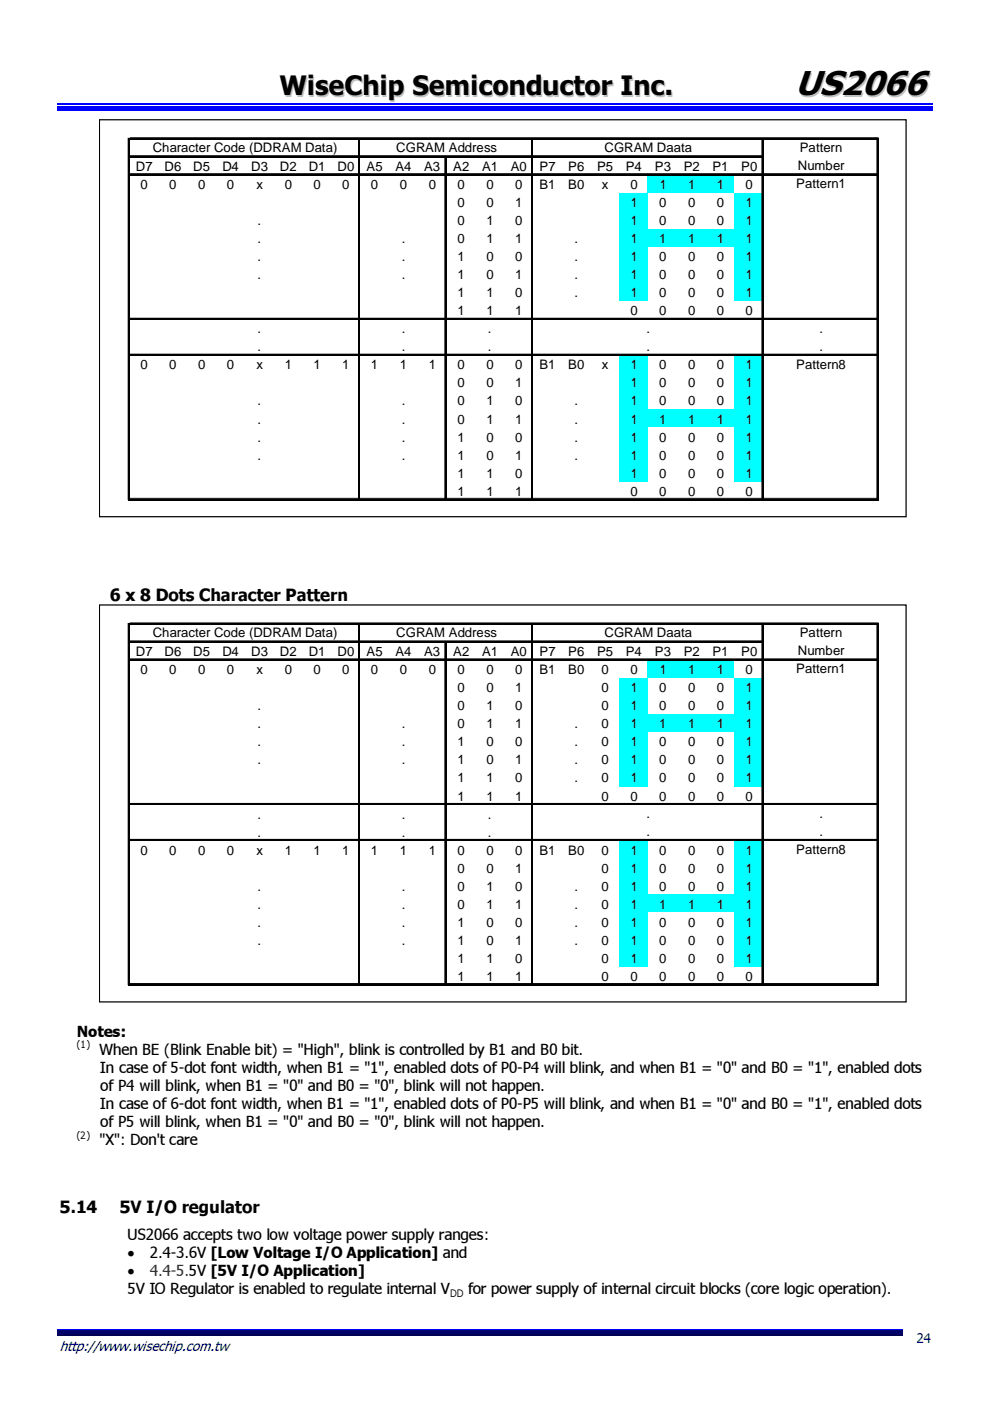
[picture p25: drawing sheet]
<svg xmlns="http://www.w3.org/2000/svg" width="210mm" height="297mm" viewBox="0 0 210 297" stroke-linecap="round" stroke-linejoin="round" font-family="sans-serif">
<defs><g id="words">
<text font-size="7" fill="#c0c0c0" x="168.8" y="20.5">US2066</text>
<text font-size="5.7" fill="#c0c0c0" x="59.5" y="20.5">WiseChip Semiconductor Inc.</text>
<g font-size="3.6">
<text x="23.3" y="127.5">6 x 8 Dots Character Pattern</text>
<text x="12.7" y="257.1">5.14</text>
<text x="25.4" y="257.1">5V I/O regulator</text>
</g>
<g font-size="3.2">
<text x="16.3" y="219.8">Notes:</text>
<text x="21.1" y="223.6">When BE (Blink Enable bit) = &quot;High&quot;, blink is controlled by B1 and B0 bit.</text>
<text x="21.3" y="227.4">In case of 5-dot font width, when B1 = &quot;1&quot;, enabled dots of P0-P4 will blink, and when B1 = &quot;0&quot; and B0 = &quot;1&quot;, enabled dots</text>
<text x="21.3" y="231.3">of P4 will blink, when B1 = &quot;0&quot; and B0 = &quot;0&quot;, blink will not happen.</text>
<text x="21.3" y="235.1">In case of 6-dot font width, when B1 = &quot;1&quot;, enabled dots of P0-P5 will blink, and when B1 = &quot;0&quot; and B0 = &quot;1&quot;, enabled dots</text>
<text x="21.3" y="238.9">of P5 will blink, when B1 = &quot;0&quot; and B0 = &quot;0&quot;, blink will not happen.</text>
<text x="21.1" y="242.8">&quot;X&quot;: Don't care</text>
<text x="27" y="262.9">US2066 accepts two low voltage power supply ranges:</text>
<text x="27" y="266.8">•</text>
<text x="31.7" y="266.8">2.4-3.6V [Low Voltage I/O Application] and</text>
<text x="27" y="270.6">•</text>
<text x="27" y="274.4">5V IO Regulator is enabled to regulate internal V</text>
<text x="99.2" y="274.4">for power supply of internal circuit blocks (core logic operation).</text>
</g>
<text font-size="3.2" fill="#333" x="31.7" y="270.6">4.4-5.5V [5V I/O Application]</text>
<g font-size="2.8">
<text x="32.4" y="32.3">Character Code (DDRAM Data)</text>
<text x="84" y="32.3">CGRAM Address</text>
<text x="128.2" y="32.3">CGRAM Daata</text>
<text x="169.6" y="32.3">Pattern</text>
<text x="28.8" y="36.2">D7</text>
<text x="29.8" y="40">0</text>
<text x="34.9" y="36.2">D6</text>
<text x="35.9" y="40">0</text>
<text x="41" y="36.2">D5</text>
<text x="42" y="40">0</text>
<text x="47.2" y="36.2">D4</text>
<text x="48.1" y="40">0</text>
<text x="53.3" y="36.2">D3</text>
<text x="54.4" y="40">x</text>
<text x="59.4" y="36.2">D2</text>
<text x="60.4" y="40">0</text>
<text x="65.5" y="36.2">D1</text>
<text x="66.5" y="40">0</text>
<text x="71.5" y="36.2">D0</text>
<text x="72.6" y="40">0</text>
<text x="77.7" y="36.2">A5</text>
<text x="78.7" y="40">0</text>
<text x="83.8" y="36.2">A4</text>
<text x="84.8" y="40">0</text>
<text x="89.9" y="36.2">A3</text>
<text x="90.9" y="40">0</text>
<text x="96.1" y="36.2">A2</text>
<text x="97" y="40">0</text>
<text x="102.2" y="36.2">A1</text>
<text x="103.1" y="40">0</text>
<text x="108.3" y="36.2">A0</text>
<text x="109.2" y="40">0</text>
<text x="114.4" y="40">B1</text>
<text x="114.4" y="36.2">P7</text>
<text x="120.5" y="40">B0</text>
<text x="120.5" y="36.2">P6</text>
<text x="126.6" y="36.2">P5</text>
<text x="127.6" y="40">x</text>
<text x="132.7" y="36.2">P4</text>
<text x="133.7" y="40">0</text>
<text x="138.9" y="36.2">P3</text>
<text x="139.8" y="40">1</text>
<text x="145" y="36.2">P2</text>
<text x="145.9" y="40">1</text>
<text x="151.1" y="36.2">P1</text>
<text x="152" y="40">1</text>
<text x="157.2" y="36.2">P0</text>
<text x="158.1" y="40">0</text>
<text x="168.8" y="39.9">Pattern1</text>
<text x="169.2" y="36.1">Number</text>
<text x="54.6" y="47.8">.</text>
<text x="97" y="43.9">0</text>
<text x="97" y="47.8">0</text>
<text x="103.1" y="43.9">0</text>
<text x="103.1" y="47.8">1</text>
<text x="109.2" y="43.9">1</text>
<text x="109.2" y="47.8">0</text>
<text x="133.7" y="43.9">1</text>
<text x="133.7" y="47.8">1</text>
<text x="139.8" y="43.9">0</text>
<text x="139.8" y="47.8">0</text>
<text x="145.9" y="43.9">0</text>
<text x="145.9" y="47.8">0</text>
<text x="152" y="43.9">0</text>
<text x="152" y="47.8">0</text>
<text x="158.1" y="43.9">1</text>
<text x="158.1" y="47.8">1</text>
<text x="54.6" y="51.6">.</text>
<text x="85.2" y="51.6">.</text>
<text x="97" y="51.6">0</text>
<text x="103.1" y="51.6">1</text>
<text x="109.2" y="51.6">1</text>
<text x="121.8" y="51.6">.</text>
<text x="133.7" y="51.6">1</text>
<text x="139.8" y="51.6">1</text>
<text x="145.9" y="51.6">1</text>
<text x="152" y="51.6">1</text>
<text x="158.1" y="51.6">1</text>
<text x="54.6" y="55.4">.</text>
<text x="54.6" y="59.2">.</text>
<text x="85.2" y="55.4">.</text>
<text x="85.2" y="59.2">.</text>
<text x="97" y="55.4">1</text>
<text x="97" y="59.2">1</text>
<text x="103.1" y="55.4">0</text>
<text x="103.1" y="59.2">0</text>
<text x="109.2" y="55.4">0</text>
<text x="109.2" y="59.2">1</text>
<text x="121.8" y="55.4">.</text>
<text x="121.8" y="59.2">.</text>
<text x="133.7" y="55.4">1</text>
<text x="133.7" y="59.2">1</text>
<text x="139.8" y="55.4">0</text>
<text x="139.8" y="59.2">0</text>
<text x="145.9" y="55.4">0</text>
<text x="145.9" y="59.2">0</text>
<text x="152" y="55.4">0</text>
<text x="152" y="59.2">0</text>
<text x="158.1" y="55.4">1</text>
<text x="158.1" y="59.2">1</text>
<text x="97" y="63">1</text>
<text x="103.1" y="63">1</text>
<text x="109.2" y="63">0</text>
<text x="121.8" y="63">.</text>
<text x="133.7" y="63">1</text>
<text x="139.8" y="63">0</text>
<text x="145.9" y="63">0</text>
<text x="152" y="63">0</text>
<text x="158.1" y="63">1</text>
<text x="54.6" y="70.7">.</text>
<text x="85.2" y="70.7">.</text>
<text x="97" y="66.9">1</text>
<text x="103.1" y="66.9">1</text>
<text x="103.5" y="70.7">.</text>
<text x="109.2" y="66.9">1</text>
<text x="133.7" y="66.9">0</text>
<text x="137.1" y="70.5">.</text>
<text x="139.8" y="66.9">0</text>
<text x="145.9" y="66.9">0</text>
<text x="152" y="66.9">0</text>
<text x="158.1" y="66.9">0</text>
<text x="173.7" y="70.5">.</text>
<text x="54.6" y="74.5">.</text>
<text x="85.2" y="74.5">.</text>
<text x="103.5" y="74.5">.</text>
<text x="137.1" y="74.3">.</text>
<text x="173.7" y="74.3">.</text>
<text x="29.8" y="78.3">0</text>
<text x="35.9" y="78.3">0</text>
<text x="42" y="78.3">0</text>
<text x="48.1" y="78.3">0</text>
<text x="54.4" y="78.3">x</text>
<text x="60.4" y="78.3">1</text>
<text x="66.5" y="78.3">1</text>
<text x="72.6" y="78.3">1</text>
<text x="78.7" y="78.3">1</text>
<text x="84.8" y="78.3">1</text>
<text x="90.9" y="78.3">1</text>
<text x="97" y="82.1">0</text>
<text x="97" y="78.3">0</text>
<text x="103.1" y="82.1">0</text>
<text x="103.1" y="78.3">0</text>
<text x="109.2" y="82.1">1</text>
<text x="109.2" y="78.3">0</text>
<text x="114.4" y="78.3">B1</text>
<text x="120.5" y="78.3">B0</text>
<text x="127.6" y="78.3">x</text>
<text x="133.7" y="82.1">1</text>
<text x="133.7" y="78.3">1</text>
<text x="139.8" y="82.1">0</text>
<text x="139.8" y="78.3">0</text>
<text x="145.9" y="82.1">0</text>
<text x="145.9" y="78.3">0</text>
<text x="152" y="82.1">0</text>
<text x="152" y="78.3">0</text>
<text x="158.1" y="82.1">1</text>
<text x="158.1" y="78.3">1</text>
<text x="168.8" y="78.1">Pattern8</text>
<text x="54.6" y="85.9">.</text>
<text x="54.6" y="89.8">.</text>
<text x="85.2" y="85.9">.</text>
<text x="85.2" y="89.8">.</text>
<text x="97" y="85.9">0</text>
<text x="97" y="89.8">0</text>
<text x="103.1" y="85.9">1</text>
<text x="103.1" y="89.8">1</text>
<text x="109.2" y="85.9">0</text>
<text x="109.2" y="89.8">1</text>
<text x="121.8" y="85.9">.</text>
<text x="121.8" y="89.8">.</text>
<text x="133.7" y="85.9">1</text>
<text x="133.7" y="89.8">1</text>
<text x="139.8" y="85.9">0</text>
<text x="139.8" y="89.8">1</text>
<text x="145.9" y="85.9">0</text>
<text x="145.9" y="89.8">1</text>
<text x="152" y="85.9">0</text>
<text x="152" y="89.8">1</text>
<text x="158.1" y="85.9">1</text>
<text x="158.1" y="89.8">1</text>
<text x="54.6" y="93.6">.</text>
<text x="85.2" y="93.6">.</text>
<text x="97" y="93.6">1</text>
<text x="103.1" y="93.6">0</text>
<text x="109.2" y="93.6">0</text>
<text x="121.8" y="93.6">.</text>
<text x="133.7" y="93.6">1</text>
<text x="139.8" y="93.6">0</text>
<text x="145.9" y="93.6">0</text>
<text x="152" y="93.6">0</text>
<text x="158.1" y="93.6">1</text>
<text x="54.6" y="97.5">.</text>
<text x="85.2" y="97.5">.</text>
<text x="97" y="101.3">1</text>
<text x="97" y="97.5">1</text>
<text x="103.1" y="101.3">1</text>
<text x="103.1" y="97.5">0</text>
<text x="109.2" y="101.3">0</text>
<text x="109.2" y="97.5">1</text>
<text x="121.8" y="97.5">.</text>
<text x="133.7" y="101.3">1</text>
<text x="133.7" y="97.5">1</text>
<text x="139.8" y="101.3">0</text>
<text x="139.8" y="97.5">0</text>
<text x="145.9" y="101.3">0</text>
<text x="145.9" y="97.5">0</text>
<text x="152" y="101.3">0</text>
<text x="152" y="97.5">0</text>
<text x="158.1" y="101.3">1</text>
<text x="158.1" y="97.5">1</text>
<text x="97" y="105.1">1</text>
<text x="103.1" y="105.1">1</text>
<text x="109.2" y="105.1">1</text>
<text x="133.7" y="105.1">0</text>
<text x="139.8" y="105.1">0</text>
<text x="145.9" y="105.1">0</text>
<text x="152" y="105.1">0</text>
<text x="158.1" y="105.1">0</text>
<text x="32.4" y="135.1">Character Code (DDRAM Data)</text>
<text x="84" y="135.1">CGRAM Address</text>
<text x="128.2" y="135.1">CGRAM Daata</text>
<text x="169.6" y="135.1">Pattern</text>
<text x="28.8" y="139.1">D7</text>
<text x="29.8" y="142.9">0</text>
<text x="34.9" y="139.1">D6</text>
<text x="35.9" y="142.9">0</text>
<text x="41" y="139.1">D5</text>
<text x="42" y="142.9">0</text>
<text x="47.2" y="139.1">D4</text>
<text x="48.1" y="142.9">0</text>
<text x="53.3" y="139.1">D3</text>
<text x="54.4" y="142.9">x</text>
<text x="59.4" y="139.1">D2</text>
<text x="60.4" y="142.9">0</text>
<text x="65.5" y="139.1">D1</text>
<text x="66.5" y="142.9">0</text>
<text x="71.5" y="139.1">D0</text>
<text x="72.6" y="142.9">0</text>
<text x="77.7" y="139.1">A5</text>
<text x="78.7" y="142.9">0</text>
<text x="83.8" y="139.1">A4</text>
<text x="84.8" y="142.9">0</text>
<text x="89.9" y="139.1">A3</text>
<text x="90.9" y="142.9">0</text>
<text x="96.1" y="139.1">A2</text>
<text x="97" y="142.9">0</text>
<text x="102.2" y="139.1">A1</text>
<text x="103.1" y="142.9">0</text>
<text x="108.3" y="139.1">A0</text>
<text x="109.2" y="142.9">0</text>
<text x="114.4" y="142.9">B1</text>
<text x="114.4" y="139.1">P7</text>
<text x="120.5" y="142.9">B0</text>
<text x="120.5" y="139.1">P6</text>
<text x="126.6" y="139.1">P5</text>
<text x="127.5" y="142.9">0</text>
<text x="132.7" y="139.1">P4</text>
<text x="133.7" y="142.9">0</text>
<text x="138.9" y="139.1">P3</text>
<text x="139.8" y="142.9">1</text>
<text x="145" y="139.1">P2</text>
<text x="145.9" y="142.9">1</text>
<text x="151.1" y="139.1">P1</text>
<text x="152" y="142.9">1</text>
<text x="157.2" y="139.1">P0</text>
<text x="158.1" y="142.9">0</text>
<text x="168.8" y="142.7">Pattern1</text>
<text x="169.2" y="138.9">Number</text>
<text x="97" y="146.7">0</text>
<text x="103.1" y="146.7">0</text>
<text x="109.2" y="146.7">1</text>
<text x="127.5" y="146.7">0</text>
<text x="133.7" y="146.7">1</text>
<text x="139.8" y="146.7">0</text>
<text x="145.9" y="146.7">0</text>
<text x="152" y="146.7">0</text>
<text x="158.1" y="146.7">1</text>
<text x="54.6" y="150.6">.</text>
<text x="54.6" y="154.4">.</text>
<text x="85.2" y="154.4">.</text>
<text x="97" y="150.6">0</text>
<text x="97" y="154.4">0</text>
<text x="103.1" y="150.6">1</text>
<text x="103.1" y="154.4">1</text>
<text x="109.2" y="150.6">0</text>
<text x="109.2" y="154.4">1</text>
<text x="121.8" y="154.4">.</text>
<text x="127.5" y="150.6">0</text>
<text x="127.5" y="154.4">0</text>
<text x="133.7" y="150.6">1</text>
<text x="133.7" y="154.4">1</text>
<text x="139.8" y="150.6">0</text>
<text x="139.8" y="154.4">1</text>
<text x="145.9" y="150.6">0</text>
<text x="145.9" y="154.4">1</text>
<text x="152" y="150.6">0</text>
<text x="152" y="154.4">1</text>
<text x="158.1" y="150.6">1</text>
<text x="158.1" y="154.4">1</text>
<text x="54.6" y="158.2">.</text>
<text x="85.2" y="158.2">.</text>
<text x="97" y="158.2">1</text>
<text x="103.1" y="158.2">0</text>
<text x="109.2" y="158.2">0</text>
<text x="121.8" y="158.2">.</text>
<text x="127.5" y="158.2">0</text>
<text x="133.7" y="158.2">1</text>
<text x="139.8" y="158.2">0</text>
<text x="145.9" y="158.2">0</text>
<text x="152" y="158.2">0</text>
<text x="158.1" y="158.2">1</text>
<text x="54.6" y="162.1">.</text>
<text x="85.2" y="162.1">.</text>
<text x="97" y="165.9">1</text>
<text x="97" y="162.1">1</text>
<text x="103.1" y="165.9">1</text>
<text x="103.1" y="162.1">0</text>
<text x="109.2" y="165.9">0</text>
<text x="109.2" y="162.1">1</text>
<text x="121.8" y="165.9">.</text>
<text x="121.8" y="162.1">.</text>
<text x="127.5" y="165.9">0</text>
<text x="127.5" y="162.1">0</text>
<text x="133.7" y="165.9">1</text>
<text x="133.7" y="162.1">1</text>
<text x="139.8" y="165.9">0</text>
<text x="139.8" y="162.1">0</text>
<text x="145.9" y="165.9">0</text>
<text x="145.9" y="162.1">0</text>
<text x="152" y="165.9">0</text>
<text x="152" y="162.1">0</text>
<text x="158.1" y="165.9">1</text>
<text x="158.1" y="162.1">1</text>
<text x="54.6" y="173.6">.</text>
<text x="85.2" y="173.6">.</text>
<text x="97" y="169.8">1</text>
<text x="103.1" y="169.8">1</text>
<text x="103.5" y="173.6">.</text>
<text x="109.2" y="169.8">1</text>
<text x="127.5" y="169.8">0</text>
<text x="133.7" y="169.8">0</text>
<text x="137.1" y="173.4">.</text>
<text x="139.8" y="169.8">0</text>
<text x="145.9" y="169.8">0</text>
<text x="152" y="169.8">0</text>
<text x="158.1" y="169.8">0</text>
<text x="173.7" y="173.4">.</text>
<text x="54.6" y="177.4">.</text>
<text x="85.2" y="177.4">.</text>
<text x="103.5" y="177.4">.</text>
<text x="137.1" y="177.2">.</text>
<text x="173.7" y="177.2">.</text>
<text x="29.8" y="181.2">0</text>
<text x="35.9" y="181.2">0</text>
<text x="42" y="181.2">0</text>
<text x="48.1" y="181.2">0</text>
<text x="54.4" y="181.2">x</text>
<text x="60.4" y="181.2">1</text>
<text x="66.5" y="181.2">1</text>
<text x="72.6" y="181.2">1</text>
<text x="78.7" y="181.2">1</text>
<text x="84.8" y="181.2">1</text>
<text x="90.9" y="181.2">1</text>
<text x="97" y="185">0</text>
<text x="97" y="181.2">0</text>
<text x="103.1" y="185">0</text>
<text x="103.1" y="181.2">0</text>
<text x="109.2" y="185">1</text>
<text x="109.2" y="181.2">0</text>
<text x="114.4" y="181.2">B1</text>
<text x="120.5" y="181.2">B0</text>
<text x="127.5" y="185">0</text>
<text x="127.5" y="181.2">0</text>
<text x="133.7" y="185">1</text>
<text x="133.7" y="181.2">1</text>
<text x="139.8" y="185">0</text>
<text x="139.8" y="181.2">0</text>
<text x="145.9" y="185">0</text>
<text x="145.9" y="181.2">0</text>
<text x="152" y="185">0</text>
<text x="152" y="181.2">0</text>
<text x="158.1" y="185">1</text>
<text x="158.1" y="181.2">1</text>
<text x="168.8" y="181">Pattern8</text>
<text x="54.6" y="188.8">.</text>
<text x="85.2" y="188.8">.</text>
<text x="97" y="188.8">0</text>
<text x="103.1" y="188.8">1</text>
<text x="109.2" y="188.8">0</text>
<text x="121.8" y="188.8">.</text>
<text x="127.5" y="188.8">0</text>
<text x="133.7" y="188.8">1</text>
<text x="139.8" y="188.8">0</text>
<text x="145.9" y="188.8">0</text>
<text x="152" y="188.8">0</text>
<text x="158.1" y="188.8">1</text>
<text x="54.6" y="192.7">.</text>
<text x="54.6" y="196.5">.</text>
<text x="85.2" y="192.7">.</text>
<text x="85.2" y="196.5">.</text>
<text x="97" y="192.7">0</text>
<text x="97" y="196.5">1</text>
<text x="103.1" y="192.7">1</text>
<text x="103.1" y="196.5">0</text>
<text x="109.2" y="192.7">1</text>
<text x="109.2" y="196.5">0</text>
<text x="121.8" y="192.7">.</text>
<text x="121.8" y="196.5">.</text>
<text x="127.5" y="192.7">0</text>
<text x="127.5" y="196.5">0</text>
<text x="133.7" y="192.7">1</text>
<text x="133.7" y="196.5">1</text>
<text x="139.8" y="192.7">1</text>
<text x="139.8" y="196.5">0</text>
<text x="145.9" y="192.7">1</text>
<text x="145.9" y="196.5">0</text>
<text x="152" y="192.7">1</text>
<text x="152" y="196.5">0</text>
<text x="158.1" y="192.7">1</text>
<text x="158.1" y="196.5">1</text>
<text x="54.6" y="200.3">.</text>
<text x="85.2" y="200.3">.</text>
<text x="97" y="200.3">1</text>
<text x="103.1" y="200.3">0</text>
<text x="109.2" y="200.3">1</text>
<text x="121.8" y="200.3">.</text>
<text x="127.5" y="200.3">0</text>
<text x="133.7" y="200.3">1</text>
<text x="139.8" y="200.3">0</text>
<text x="145.9" y="200.3">0</text>
<text x="152" y="200.3">0</text>
<text x="158.1" y="200.3">1</text>
<text x="97" y="204.1">1</text>
<text x="97" y="207.9">1</text>
<text x="103.1" y="204.1">1</text>
<text x="103.1" y="207.9">1</text>
<text x="109.2" y="204.1">0</text>
<text x="109.2" y="207.9">1</text>
<text x="127.5" y="204.1">0</text>
<text x="127.5" y="207.9">0</text>
<text x="133.7" y="204.1">1</text>
<text x="133.7" y="207.9">0</text>
<text x="139.8" y="204.1">0</text>
<text x="139.8" y="207.9">0</text>
<text x="145.9" y="204.1">0</text>
<text x="145.9" y="207.9">0</text>
<text x="152" y="204.1">0</text>
<text x="152" y="207.9">0</text>
<text x="158.1" y="204.1">1</text>
<text x="158.1" y="207.9">0</text>
</g>
<g font-size="2.8" fill="#000080">
<text x="12.7" y="286.3">http://www.wisechip.com.tw</text>
<text x="194.3" y="284.6">24</text>
</g>
<g font-size="2.1">
<text x="16.3" y="222.2">(1)</text>
<text x="16.3" y="241.4">(2)</text>
<text x="95.4" y="274.9">DD</text>
</g>
</g></defs>
<path d="M12.2 23.4h185.7" fill="none" stroke="#00f" stroke-width=".25"/>
<path d="M12.2 22.5h185.7v.5h-185.7z" fill="#00f"/>
<path d="M12.2 22.1h185.7M12.2 282h179.3" fill="none" stroke="#00f" stroke-width=".25"/>
<path d="M12.2 282.1h179.3v.8h-179.3z" fill="#00006b"/>
<path d="M12.2 283h179.3" fill="none" stroke="#005" stroke-width=".25"/>
<g fill="#0ff">
<path d="M137.3 37.1h18.3v3.8h-18.3z"/>
<path d="M131.2 40.9h6.1v7.6h-6.1z"/>
<path d="M155.6 40.9h6.2v7.6h-6.2z"/>
<path d="M131.2 48.5h30.6v3.8h-30.6z"/>
<path d="M131.2 52.3h6.1v11.5h-6.1z"/>
<path d="M155.6 52.3h6.2v11.5h-6.2z"/>
<path d="M131.2 75.3h6.1v11.5h-6.1z"/>
<path d="M155.6 75.3h6.2v11.5h-6.2z"/>
<path d="M131.2 86.8h30.6v3.8h-30.6z"/>
<path d="M131.2 90.6h6.1v11.5h-6.1z"/>
<path d="M155.6 90.6h6.2v11.5h-6.2z"/>
</g>
<path d="M27.2 29.2v76.8M27.5 29.2h158.8M27.5 33h134.4M27.5 36.8h158.8M76 29.5v76.5M94.3 33.4v72.6M112.7 29.5v76.5M161.5 29.5v76.5M185.9 29.5v76.5M27.5 67.5h158.8M27.5 75.1h158.8M27.5 105.7h158.8" fill="none" stroke="#000" stroke-width=".21"/>
<path d="M27.3 29.2v76.9M27.5 29.4h158.9M27.5 33.2h134.4M76.2 29.5v76.6M94.6 33.4v72.7M112.9 29.5v76.6M161.7 29.5v76.6M186.2 29.5v76.6M27.5 67.6h158.9M27.5 75.3h158.9M27.5 105.9h158.9" fill="none" stroke="#000" stroke-width=".34"/>
<path d="M27.5 37h158.9" fill="none" stroke="#000" stroke-width=".25"/>
<path d="M21.1 25.4h171v84.2h-171z" fill="none" stroke="#000" stroke-width=".26"/>
<g fill="#0ff">
<path d="M137.3 140h18.3v3.8h-18.3z"/>
<path d="M131.2 143.8h6.1v7.6h-6.1z"/>
<path d="M155.6 143.8h6.2v7.6h-6.2z"/>
<path d="M131.2 151.4h30.6v3.8h-30.6z"/>
<path d="M131.2 155.2h6.1v11.5h-6.1z"/>
<path d="M155.6 155.2h6.2v11.5h-6.2z"/>
<path d="M131.2 178.1h6.1v11.6h-6.1z"/>
<path d="M155.6 178.1h6.2v11.6h-6.2z"/>
<path d="M131.2 189.7h30.6v3.8h-30.6z"/>
<path d="M131.2 193.5h6.1v11.5h-6.1z"/>
<path d="M155.6 193.5h6.2v11.5h-6.2z"/>
</g>
<path d="M27.2 132.1v76.8M27.5 132.1h158.8M27.5 135.9h134.4M27.5 139.7h158.8M76 132.4v76.5M94.3 136.2v72.7M112.7 132.4v76.5M161.5 132.4v76.5M185.9 132.4v76.5M27.5 170.3h158.8M27.5 178h158.8M27.5 208.5h158.8" fill="none" stroke="#000" stroke-width=".21"/>
<path d="M27.3 132.1v76.9M27.5 132.2h158.9M27.5 136.1h134.4M76.2 132.4v76.6M94.6 136.2v72.8M112.9 132.4v76.6M161.7 132.4v76.6M186.2 132.4v76.6M27.5 170.5h158.9M27.5 178.1h158.9M27.5 208.8h158.9" fill="none" stroke="#000" stroke-width=".34"/>
<path d="M27.5 139.9h158.9" fill="none" stroke="#000" stroke-width=".25"/>
<path d="M21.1 128.3h171v84.1h-171z" fill="none" stroke="#000" stroke-width=".26"/>
<use href="#words"/>
</svg>
